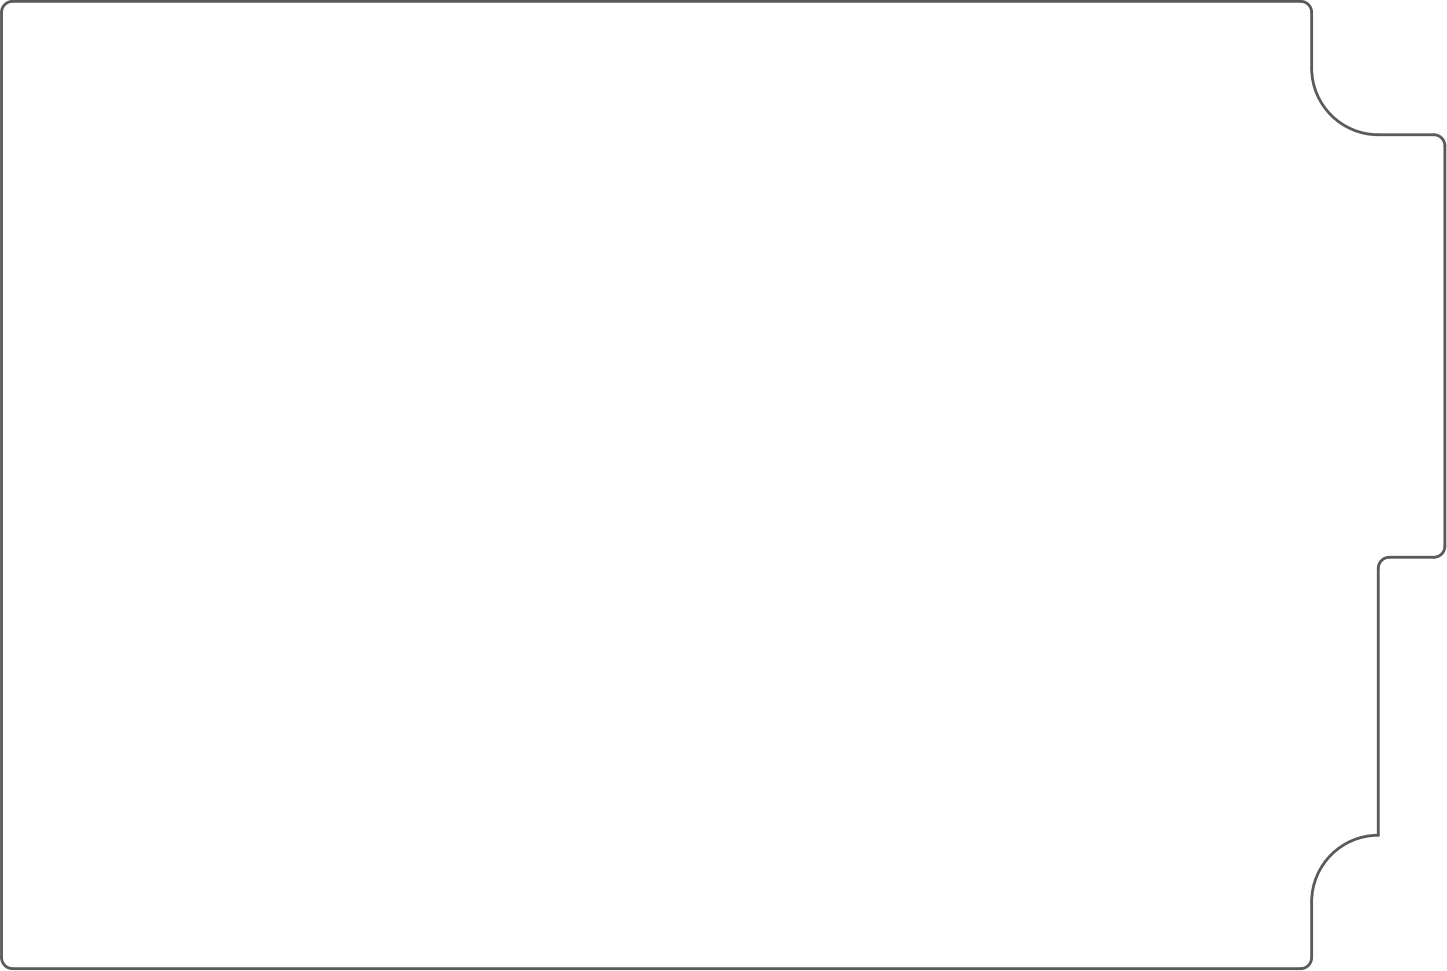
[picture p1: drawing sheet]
<svg xmlns="http://www.w3.org/2000/svg" width="434mm" height="291mm" viewBox="0 0 434 291" stroke-linecap="round" stroke-linejoin="round" font-family="sans-serif">
<path d="M1.4 1.4a3.3 3.3 0 0 1 2.4-1h386.2a3.3 3.3 0 0 1 3.3 3.3v16.7a20 20 0 0 0 20 20h16.7a3.3 3.3 0 0 1 3.3 3.3v120a3.3 3.3 0 0 1-3.3 3.3h-13.4a3.3 3.3 0 0 0-3.3 3.4v80a20 20 0 0 0-20 19.9v16.7a3.3 3.3 0 0 1-3.3 3.3h-386.2a3.3 3.3 0 0 1-3.3-3.3v-283.3a3.3 3.3 0 0 1 .9-2.3z" fill="none" stroke="#5a5a5a" stroke-width=".85"/>
</svg>
